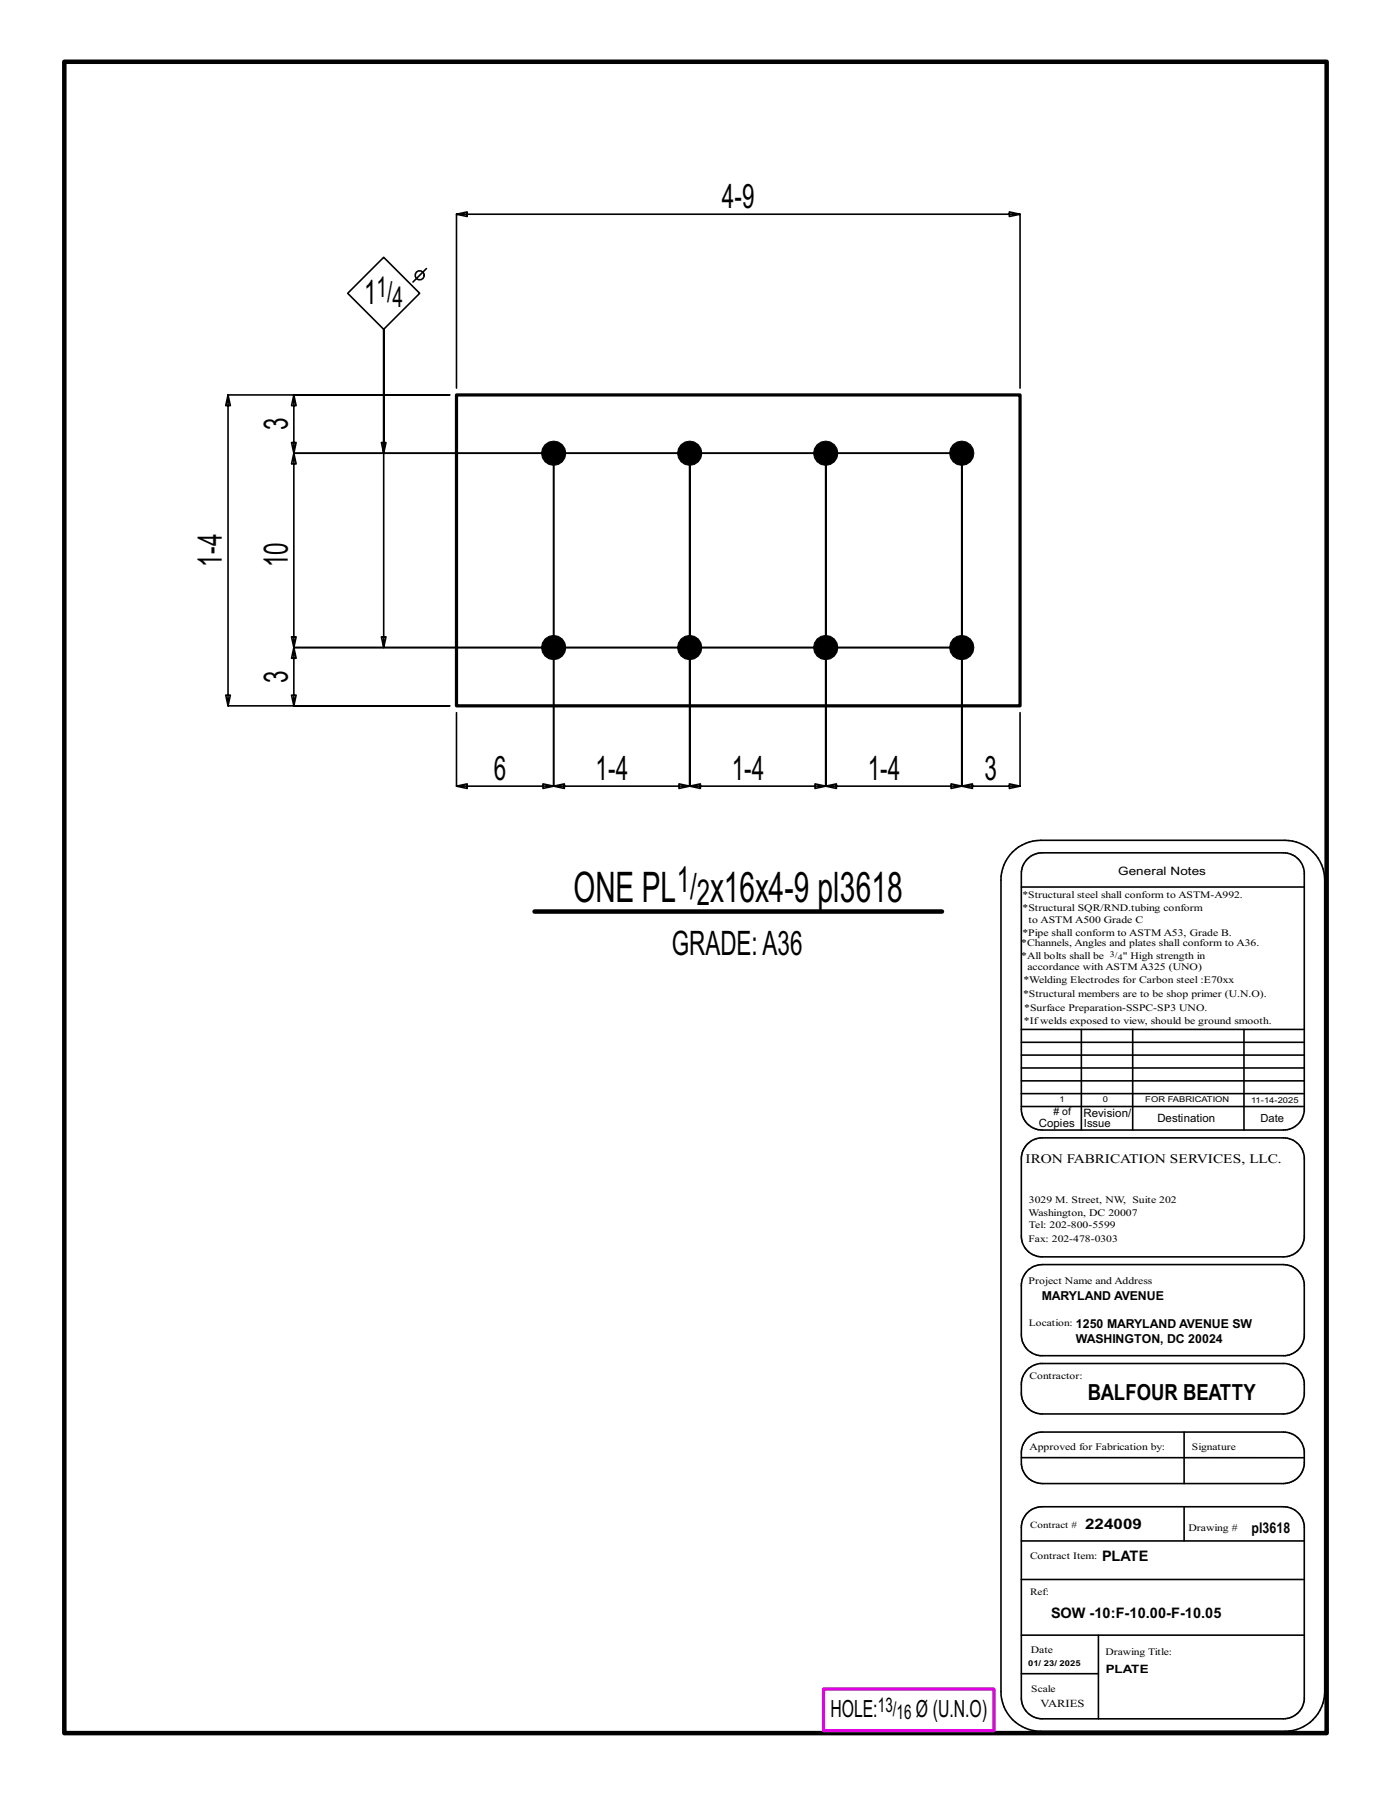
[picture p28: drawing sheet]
<svg xmlns="http://www.w3.org/2000/svg" width="216mm" height="279mm" viewBox="0 0 216 279" stroke-linecap="round" stroke-linejoin="round" font-family="sans-serif">
<defs><g id="words">
<g font-size="6.5">
<text x="89" y="140">ONE PL</text>
<text x="110.2" y="140">x16x4-9 pl3618</text>
</g>
<g font-size="5.6">
<text x="105.1" y="138.5">1/</text>
<text x="108.2" y="140.5">2</text>
</g>
<g font-size="5.2">
<text x="112.1" y="32.3">4-9</text>
<text x="56.5" y="47.2">1</text>
<text x="44.7" y="66.8" transform="rotate(-90 44.7 66.8)">3</text>
<text x="34.5" y="88" transform="rotate(-90 34.5 88)">1-4</text>
<text x="44.7" y="88.1" transform="rotate(-90 44.7 88.1)">10</text>
<text x="44.7" y="106" transform="rotate(-90 44.7 106)">3</text>
<text x="76.7" y="121.1">6</text>
<text x="92.5" y="121.1">1-4</text>
<text x="113.6" y="121.1">1-4</text>
<text x="134.7" y="121.1">1-4</text>
<text x="152.8" y="121.1">3</text>
<text x="104.3" y="148.3">GRADE:A36</text>
</g>
<g font-size="4.4">
<text x="58.5" y="46">1/</text>
<text x="60.9" y="47.6">4</text>
</g>
<g font-size="3.7">
<text x="128.9" y="266.6">HOLE:</text>
<text x="142.2" y="266.6">Ø (U.N.O)</text>
</g>
<text font-size="3.4" x="168.8" y="217.4">BALFOUR BEATTY</text>
<g font-size="3.1">
<text x="136.3" y="265.8">13/</text>
<text x="139.2" y="266.9">16</text>
</g>
<g font-size="2.3">
<text x="168.4" y="237.3">224009</text>
<text x="194.3" y="238">pl3618</text>
<text x="171" y="242.3">PLATE</text>
<text x="163.1" y="251.2">SOW -10:F-10.00-F-10.05</text>
</g>
<text font-size="2" x="159.2" y="180.5">IRON FABRICATION SERVICES, LLC.</text>
<g font-size="1.9">
<text x="161.7" y="201.8">MARYLAND AVENUE</text>
<text x="167" y="208.5">WASHINGTON, DC 20024</text>
<text x="167" y="206.1">1250 MARYLAND AVENUE SW</text>
</g>
<g font-size="1.8">
<text x="173.6" y="135.8">General Notes</text>
<text x="168.2" y="173.3">Revision/</text>
<text x="161.2" y="174.9">Copies</text>
<text x="179.6" y="174.2">Destination</text>
<text x="171.6" y="259.7">PLATE</text>
</g>
<g font-size="1.7">
<text x="168.2" y="174.9">Issue</text>
<text x="195.7" y="174.2">Date</text>
<text x="161.5" y="265">VARIES</text>
</g>
<g font-size="1.6">
<text x="158.7" y="141.5">*Structural SQR/RND.tubing conform</text>
<text x="159.7" y="143.3">to ASTM A500 Grade C</text>
<text x="158.5" y="146.9">*Channels, Angles and plates shall conform to A36.</text>
<text x="158.5" y="148.8">*All bolts shall be</text>
<text x="158.7" y="145.2">*Pipe shall conform to ASTM A53, Grade B.</text>
<text x="174.3" y="148.8">&quot; High strength in</text>
<text x="158.8" y="154.8">*Structural members are to be shop primer (U.N.O).</text>
<text x="158.9" y="152.7">*Welding Electrodes for Carbon steel :E70xx</text>
<text x="159.5" y="150.6">accordance with ASTM A325 (UNO)</text>
<text x="158.9" y="158.9">*Ifwelds exposed to view, should be ground smooth.</text>
<text x="159" y="157">*Surface Preparation-SSPC-SP3 UNO.</text>
<text x="163.5" y="173.1"># of</text>
<text x="159.7" y="188.7">Washington, DC 20007</text>
<text x="159.7" y="190.6">Tel: 202-800-5599</text>
<text x="159.7" y="186.8">3029 M. Street, NW, Suite 202</text>
<text x="159.7" y="199.3">Project Name and Address</text>
<text x="159.8" y="225.1">Approved for Fabrication by:</text>
<text x="184.5" y="237.6">Drawing #</text>
<text x="160" y="256.6">Date</text>
</g>
<g font-size="1.5">
<text x="158.7" y="139.4">*Structural steel shall conform to ASTM-A992.</text>
<text x="159.7" y="192.7">Fax: 202-478-0303</text>
<text x="159.7" y="205.8">Location:</text>
<text x="159.8" y="214">Contractor:</text>
<text x="185" y="225.1">Signature</text>
<text x="159.9" y="237.1">Contract #</text>
<text x="159.9" y="241.9">Contract Item:</text>
<text x="159.9" y="247.6">Ref:</text>
<text x="171.6" y="256.9">Drawing Title:</text>
<text x="160.1" y="262.7">Scale</text>
</g>
<g font-size="1.3">
<text x="172.3" y="148.5">3/</text>
<text x="173.5" y="149">4</text>
</g>
<g font-size="1.2">
<text x="164.5" y="171.1">1</text>
<text x="171.2" y="171.1">0</text>
<text x="177.8" y="171.1">FOR FABRICATION</text>
<text x="194.2" y="171.2">11-14-2025</text>
<text x="159.6" y="258.7">01/ 23/ 2025</text>
</g>
</g></defs>
<g fill="none" stroke="#000" stroke-width=".25">
<path d="M66.2 41.7l-2.1 2.1M35.4 61.3l.4 1.7h-.8l.4-1.7h34.4h-24.2l-.3 1.7h.7l-.4-1.7v9.1l-.3-1.7h.7l-.4 1.7h103.7h-103.7l-.3 1.6h.7l-.4-1.6v30.1l-.3-1.6h.7l-.4 1.6h103.7h-103.7l-.3 1.7h.7l-.4-1.7v9.1l-.3-1.7h.7l-.4 1.7h24.2h-34.4l.4-1.7h-.8l.4 1.7zM59.6 70.4l.3-1.7h-.7l.4 1.7v-19.3l5.5-5.6-5.5-5.6-5.6 5.6 5.6 5.6v49.4l-.4-1.6h.7l-.3 1.6M70.9 60.2v-26.9l1.6 .3v-.7l-1.6 .4h87.4l-1.6 .3v-.7l1.6 .4v26.9M70.9 110.6v11.4l1.6 .4v-.7l-1.6 .3h15l-1.6 .4v-.7l1.6 .3v-51.6v51.6l1.7 .4v-.7l-1.7 .3h21.1l-1.6 .4v-.7l1.6 .3v-51.6v51.6l1.7 .4v-.7l-1.7 .3h21.2l-1.7 .4v-.7l1.7 .3v-51.6v51.6l1.6 .4v-.7l-1.6 .3h21.1l-1.7 .4v-.7l1.7 .3v-51.6v51.6l1.6 .4v-.7l-1.6 .3h9l-1.6 .4v-.7l1.6 .3v-11.4M157.2 132.3a6.3 6.3 0 0 1 4.3-1.9h37.9a6.2 6.2 0 0 1 6.2 6.2v126a6.2 6.2 0 0 1-6.2 6.1h-37.9a6.1 6.1 0 0 1-6.1-6.1v-126a6.1 6.1 0 0 1 1.8-4.3zM158.5 137.7h43.9M159.5 133.3a3.3 3.3 0 0 1 2.3-.9h37.4a3.3 3.3 0 0 1 3.2 2.9v37.2a3.2 3.2 0 0 1-3.2 2.9h-37.4a3.2 3.2 0 0 1-3.3-3.2v-36.6a3.2 3.2 0 0 1 1-2.3zM158.5 159.8h43.9M167.8 159.8v15.6M175.8 159.8v15.6M193.1 159.8v15.6"/>
<path d="M158.5 165.8h43.9M158.5 167.8h43.9M158.5 163.8h43.9M158.5 161.8h43.9M158.5 171.8h43.9M158.5 169.8h43.9M159.5 177.6a3.3 3.3 0 0 1 2.3-1h37.4a3.3 3.3 0 0 1 3.2 3v12.6a3.3 3.3 0 0 1-3.2 2.9h-37.4a3.2 3.2 0 0 1-3.3-3.2v-12a3.2 3.2 0 0 1 1-2.3zM159.5 197.2l1-.7 1.3-.2h37.4a3.3 3.3 0 0 1 3.2 2.9v8.3a3.2 3.2 0 0 1-2.9 2.9h-38.1a3.3 3.3 0 0 1-2.9-3.2v-8l.3-.9zM159.5 212.6l.7-.6 1.2-.4h37.8a3.2 3.2 0 0 1 3.2 3v2a3.3 3.3 0 0 1-3.2 2.9h-37.4a3.2 3.2 0 0 1-3.3-3.3v-1.3a3.3 3.3 0 0 1 1-2.3zM158.5 239.2h43.9M158.5 226.3h43.9M159.5 234.8a3.3 3.3 0 0 1 2.3-.9h37.4a3.3 3.3 0 0 1 3.2 2.9v27.1a3.3 3.3 0 0 1-3.2 2.9h-37.4a3.2 3.2 0 0 1-3.3-3.2v-26.5a3.2 3.2 0 0 1 1-2.3z"/>
<path d="M159.5 223.2a3.3 3.3 0 0 1 2.3-.9h37.4a3.3 3.3 0 0 1 3.2 2.9v2.1a3.3 3.3 0 0 1-3.2 3h-37.4a3.3 3.3 0 0 1-3.3-3.3v-1.5a3.2 3.2 0 0 1 1-2.3zM183.8 222.3v8M183.8 233.9v5.3M158.5 245.2h43.9M158.5 259.8h12M158.5 253.8h43.9M170.5 253.8v13"/>
<circle cx="65.1" cy="42.7" r=".7"/>
</g>
<path d="M10 9.6h195.9v259.4h-195.9zM83 141.5h63.2" fill="none" stroke="#000" stroke-width=".7"/>
<path d="M127.8 262.2h26.5v6.4h-26.5z" fill="none" stroke="#f0f" stroke-width=".5"/>
<g fill="#000" stroke="#000" stroke-width=".16">
<circle cx="85.9" cy="70.4" r="1.89"/>
<circle cx="107" cy="70.4" r="1.89"/>
<circle cx="128.2" cy="70.4" r="1.89"/>
<circle cx="149.3" cy="70.4" r="1.89"/>
<circle cx="85.9" cy="100.5" r="1.89"/>
<circle cx="107" cy="100.5" r="1.89"/>
<circle cx="128.2" cy="100.5" r="1.89"/>
<circle cx="149.3" cy="100.5" r="1.89"/>
</g>
<path d="M70.9 61.3h87.4v48.3h-87.4z" fill="none" stroke="#000" stroke-width=".5"/>
<use href="#words"/>
</svg>
